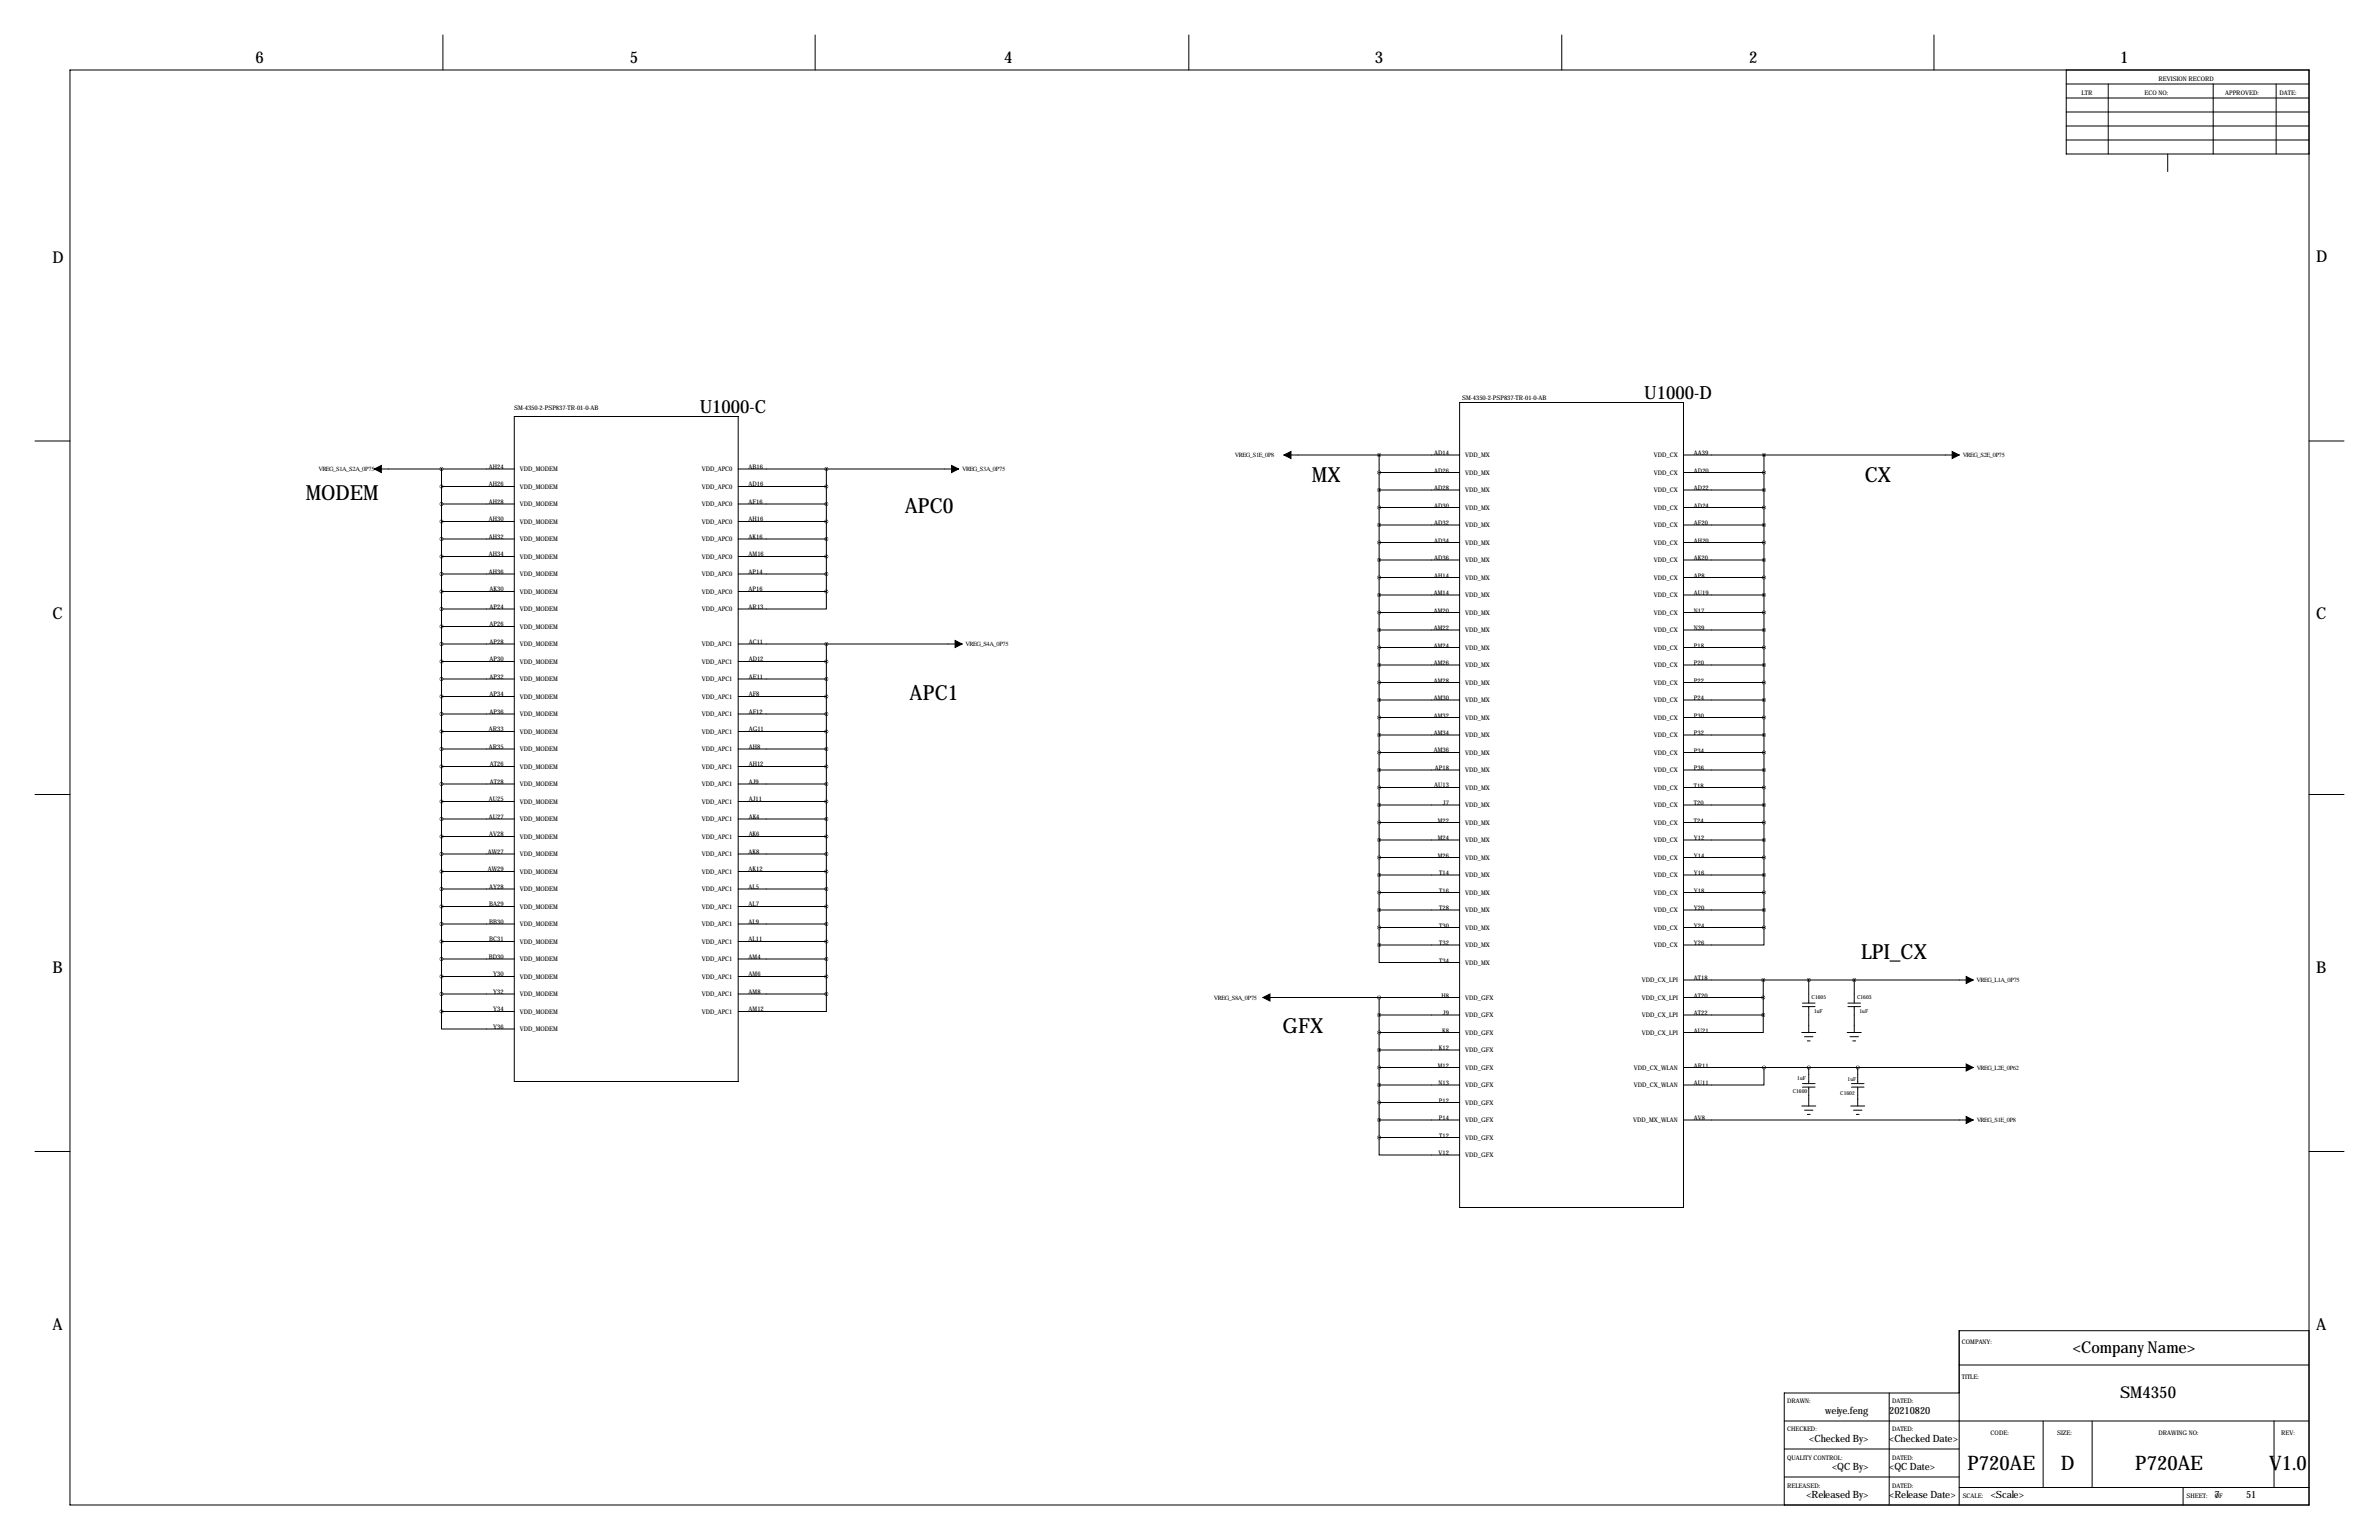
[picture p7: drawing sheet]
<svg xmlns="http://www.w3.org/2000/svg" width="864mm" height="559mm" viewBox="0 0 864 559" stroke-linecap="round" stroke-linejoin="round" font-family="sans-serif">
<defs><g id="words">
<g font-size="7.6">
<text x="476.3" y="174.8">MX</text>
<text x="676.9" y="174.8">CX</text>
<text x="111" y="181.4">MODEM</text>
<text x="328.4" y="186.2">APC0</text>
<text x="330.2" y="254">APC1</text>
<text x="675.6" y="348">LPI_CX</text>
<text x="465.6" y="374.6">GFX</text>
</g>
<g font-size="7.3">
<text x="714.2" y="533.3">P720AE</text>
<text x="748.1" y="533.3">D</text>
<text x="775.1" y="533.3">P720AE</text>
<text x="823.7" y="533.3">V1.0</text>
</g>
<g font-size="6.6">
<text x="254" y="149.9">U1000-C</text>
<text x="596.9" y="144.8">U1000-D</text>
</g>
<g font-size="5.9">
<text x="92.7" y="22.9">6</text>
<text x="228.6" y="22.9">5</text>
<text x="364.5" y="22.9">4</text>
<text x="499.1" y="22.9">3</text>
<text x="635" y="22.9">2</text>
<text x="769.6" y="22.9">1</text>
<text x="19.1" y="95.2">D</text>
<text x="840.7" y="95.2">D</text>
<text x="19.1" y="224.8">C</text>
<text x="840.7" y="224.8">C</text>
<text x="19.1" y="353.1">B</text>
<text x="840.7" y="353.1">B</text>
<text x="19.1" y="482.6">A</text>
<text x="840.7" y="482.6">A</text>
<text x="752.4" y="490.9">&lt;Company Name&gt;</text>
<text x="769.6" y="507.4">SM4350</text>
</g>
<g font-size="3.6">
<text x="662.6" y="513">weiye.feng</text>
<text x="685.8" y="513">20210820</text>
<text x="656.8" y="523.2">&lt;Checked By&gt;</text>
<text x="685.8" y="523.2">&lt;Checked Date&gt;</text>
<text x="665.1" y="533.3">&lt;QC By&gt;</text>
<text x="685.8" y="533.3">&lt;QC Date&gt;</text>
<text x="655.7" y="543.5">&lt;Released By&gt;</text>
<text x="685.8" y="543.5">&lt;Release Date&gt;</text>
<text x="722.6" y="543.5">&lt;Scale&gt;</text>
<text x="803.9" y="543.5">7</text>
<text x="815.3" y="543.5">51</text>
</g>
<g font-size="2.3">
<text x="783.6" y="29.2">REVISION RECORD</text>
<text x="755.6" y="34.3">LTR</text>
<text x="778.5" y="34.3">ECO NO:</text>
<text x="807.7" y="34.3">APPROVED:</text>
<text x="827.5" y="34.3">DATE:</text>
<text x="186.7" y="148.9">SM-4350-2-PSP837-TR-01-0-AB</text>
<text x="530.8" y="145">SM-4350-2-PSP837-TR-01-0-AB</text>
<text x="448.3" y="165.8">VREG_S1E_0P8</text>
<text x="520.6" y="165.1">AD14</text>
<text x="531.9" y="165.9">VDD_MX</text>
<text x="600.4" y="165.9">VDD_CX</text>
<text x="614.9" y="165.1">AA39</text>
<text x="712.5" y="165.8">VREG_S2E_0P75</text>
<text x="115.6" y="170.9">VREG_S1A_S2A_0P75</text>
<text x="177.5" y="170.2">AH24</text>
<text x="188.7" y="170.9">VDD_MODEM</text>
<text x="254.7" y="170.9">VDD_APC0</text>
<text x="271.8" y="170.2">AB16</text>
<text x="349.2" y="170.9">VREG_S3A_0P75</text>
<text x="520.6" y="171.4">AD26</text>
<text x="531.9" y="172.2">VDD_MX</text>
<text x="600.4" y="172.2">VDD_CX</text>
<text x="614.9" y="171.4">AD20</text>
<text x="177.5" y="176.5">AH26</text>
<text x="188.7" y="177.3">VDD_MODEM</text>
<text x="254.7" y="177.3">VDD_APC0</text>
<text x="271.8" y="176.5">AD16</text>
<text x="520.6" y="177.8">AD28</text>
<text x="531.9" y="178.6">VDD_MX</text>
<text x="600.4" y="178.6">VDD_CX</text>
<text x="614.9" y="177.8">AD22</text>
<text x="177.5" y="182.9">AH28</text>
<text x="188.7" y="183.6">VDD_MODEM</text>
<text x="254.7" y="183.6">VDD_APC0</text>
<text x="271.8" y="182.9">AF16</text>
<text x="520.6" y="184.1">AD30</text>
<text x="531.9" y="184.9">VDD_MX</text>
<text x="600.4" y="184.9">VDD_CX</text>
<text x="614.9" y="184.1">AD24</text>
<text x="177.5" y="189.2">AH30</text>
<text x="188.7" y="190">VDD_MODEM</text>
<text x="254.7" y="190">VDD_APC0</text>
<text x="271.8" y="189.2">AH16</text>
<text x="520.6" y="190.5">AD32</text>
<text x="531.9" y="191.3">VDD_MX</text>
<text x="600.4" y="191.3">VDD_CX</text>
<text x="614.9" y="190.5">AF20</text>
<text x="177.5" y="195.6">AH32</text>
<text x="188.7" y="196.3">VDD_MODEM</text>
<text x="254.7" y="196.3">VDD_APC0</text>
<text x="271.8" y="195.6">AK16</text>
<text x="520.6" y="196.8">AD34</text>
<text x="531.9" y="197.6">VDD_MX</text>
<text x="600.4" y="197.6">VDD_CX</text>
<text x="614.9" y="196.8">AH20</text>
<text x="177.5" y="201.9">AH34</text>
<text x="188.7" y="202.7">VDD_MODEM</text>
<text x="254.7" y="202.7">VDD_APC0</text>
<text x="271.8" y="201.9">AM16</text>
<text x="520.6" y="203.2">AD36</text>
<text x="531.9" y="204">VDD_MX</text>
<text x="600.4" y="204">VDD_CX</text>
<text x="614.9" y="203.2">AK20</text>
<text x="177.5" y="208.3">AH36</text>
<text x="188.7" y="209">VDD_MODEM</text>
<text x="254.7" y="209">VDD_APC0</text>
<text x="271.8" y="208.3">AP14</text>
<text x="520.6" y="209.6">AH14</text>
<text x="614.9" y="209.6">AP8</text>
<text x="177.7" y="214.6">AK30</text>
<text x="188.7" y="215.4">VDD_MODEM</text>
<text x="254.7" y="215.4">VDD_APC0</text>
<text x="271.8" y="214.6">AP16</text>
<text x="520.5" y="215.9">AM14</text>
<text x="531.9" y="210.3">VDD_MX</text>
<text x="600.4" y="210.3">VDD_CX</text>
<text x="614.9" y="215.9">AU19</text>
<text x="177.7" y="221">AP24</text>
<text x="188.7" y="221.7">VDD_MODEM</text>
<text x="254.7" y="221.7">VDD_APC0</text>
<text x="271.8" y="221">AR13</text>
<text x="531.9" y="216.7">VDD_MX</text>
<text x="600.4" y="216.7">VDD_CX</text>
<text x="177.7" y="227.3">AP26</text>
<text x="520.5" y="222.2">AM20</text>
<text x="531.9" y="223">VDD_MX</text>
<text x="600.4" y="223">VDD_CX</text>
<text x="614.9" y="222.2">N17</text>
<text x="177.7" y="233.7">AP28</text>
<text x="188.7" y="228.1">VDD_MODEM</text>
<text x="271.8" y="233.7">AC11</text>
<text x="520.5" y="228.6">AM22</text>
<text x="531.9" y="229.4">VDD_MX</text>
<text x="600.4" y="229.4">VDD_CX</text>
<text x="614.9" y="228.6">N39</text>
<text x="188.7" y="234.4">VDD_MODEM</text>
<text x="254.7" y="234.4">VDD_APC1</text>
<text x="350.5" y="234.4">VREG_S4A_0P75</text>
<text x="520.5" y="234.9">AM24</text>
<text x="531.9" y="235.7">VDD_MX</text>
<text x="600.4" y="235.7">VDD_CX</text>
<text x="614.9" y="234.9">P18</text>
<text x="177.7" y="240">AP30</text>
<text x="188.7" y="240.8">VDD_MODEM</text>
<text x="254.7" y="240.8">VDD_APC1</text>
<text x="271.8" y="240">AD12</text>
<text x="520.5" y="241.3">AM26</text>
<text x="531.9" y="242.1">VDD_MX</text>
<text x="600.4" y="242.1">VDD_CX</text>
<text x="614.9" y="241.3">P20</text>
<text x="177.7" y="246.4">AP32</text>
<text x="188.7" y="247.1">VDD_MODEM</text>
<text x="254.7" y="247.1">VDD_APC1</text>
<text x="271.8" y="246.4">AE11</text>
<text x="520.5" y="247.6">AM28</text>
<text x="531.9" y="248.4">VDD_MX</text>
<text x="600.4" y="248.4">VDD_CX</text>
<text x="614.9" y="247.6">P22</text>
<text x="177.7" y="252.7">AP34</text>
<text x="188.7" y="253.5">VDD_MODEM</text>
<text x="254.7" y="253.5">VDD_APC1</text>
<text x="271.8" y="252.7">AF8</text>
<text x="520.5" y="254">AM30</text>
<text x="531.9" y="254.8">VDD_MX</text>
<text x="600.4" y="254.8">VDD_CX</text>
<text x="614.9" y="254">P24</text>
<text x="177.7" y="259.1">AP36</text>
<text x="188.7" y="259.8">VDD_MODEM</text>
<text x="254.7" y="259.8">VDD_APC1</text>
<text x="271.8" y="259.1">AF12</text>
<text x="520.5" y="260.3">AM32</text>
<text x="531.9" y="261.1">VDD_MX</text>
<text x="600.4" y="261.1">VDD_CX</text>
<text x="614.9" y="260.3">P30</text>
<text x="177.5" y="265.4">AR33</text>
<text x="188.7" y="266.2">VDD_MODEM</text>
<text x="254.7" y="266.2">VDD_APC1</text>
<text x="271.8" y="265.4">AG11</text>
<text x="520.5" y="266.7">AM34</text>
<text x="531.9" y="267.5">VDD_MX</text>
<text x="600.4" y="267.5">VDD_CX</text>
<text x="614.9" y="266.7">P32</text>
<text x="177.5" y="271.8">AR35</text>
<text x="188.7" y="272.5">VDD_MODEM</text>
<text x="254.7" y="272.5">VDD_APC1</text>
<text x="271.8" y="271.8">AH8</text>
<text x="520.5" y="273">AM36</text>
<text x="531.9" y="273.8">VDD_MX</text>
<text x="600.4" y="273.8">VDD_CX</text>
<text x="614.9" y="273">P34</text>
<text x="177.9" y="278.1">AT26</text>
<text x="188.7" y="278.9">VDD_MODEM</text>
<text x="254.7" y="278.9">VDD_APC1</text>
<text x="271.8" y="278.1">AH12</text>
<text x="520.9" y="279.4">AP18</text>
<text x="531.9" y="280.2">VDD_MX</text>
<text x="600.4" y="280.2">VDD_CX</text>
<text x="614.9" y="279.4">P36</text>
<text x="177.9" y="284.5">AT28</text>
<text x="188.7" y="285.2">VDD_MODEM</text>
<text x="254.7" y="285.2">VDD_APC1</text>
<text x="271.8" y="284.5">AJ9</text>
<text x="520.6" y="285.7">AU13</text>
<text x="531.8" y="286.5">VDD_MX</text>
<text x="600.4" y="286.5">VDD_CX</text>
<text x="614.9" y="285.8">T18</text>
<text x="177.5" y="290.8">AU25</text>
<text x="188.7" y="291.6">VDD_MODEM</text>
<text x="254.7" y="291.6">VDD_APC1</text>
<text x="271.8" y="290.8">AJ11</text>
<text x="523.8" y="292.1">J7</text>
<text x="531.8" y="292.9">VDD_MX</text>
<text x="600.4" y="292.9">VDD_CX</text>
<text x="614.9" y="292.1">T20</text>
<text x="177.5" y="297.2">AU27</text>
<text x="188.7" y="297.9">VDD_MODEM</text>
<text x="254.7" y="297.9">VDD_APC1</text>
<text x="271.8" y="297.2">AK4</text>
<text x="521.9" y="298.4">M22</text>
<text x="531.8" y="299.2">VDD_MX</text>
<text x="600.4" y="299.2">VDD_CX</text>
<text x="614.9" y="298.4">T24</text>
<text x="177.6" y="303.5">AV28</text>
<text x="188.7" y="304.3">VDD_MODEM</text>
<text x="254.7" y="304.3">VDD_APC1</text>
<text x="271.8" y="303.5">AK6</text>
<text x="521.9" y="304.8">M24</text>
<text x="531.8" y="305.6">VDD_MX</text>
<text x="600.4" y="305.6">VDD_CX</text>
<text x="614.9" y="304.8">Y12</text>
<text x="177.1" y="309.9">AW27</text>
<text x="188.7" y="310.6">VDD_MODEM</text>
<text x="254.7" y="310.6">VDD_APC1</text>
<text x="271.8" y="309.9">AK8</text>
<text x="521.9" y="311.1">M26</text>
<text x="531.8" y="311.9">VDD_MX</text>
<text x="600.4" y="311.9">VDD_CX</text>
<text x="614.9" y="311.1">Y14</text>
<text x="177.1" y="316.2">AW29</text>
<text x="188.7" y="317">VDD_MODEM</text>
<text x="254.7" y="317">VDD_APC1</text>
<text x="271.8" y="316.2">AK12</text>
<text x="522.4" y="317.5">T14</text>
<text x="614.9" y="317.5">Y16</text>
<text x="177.6" y="322.6">AY28</text>
<text x="188.7" y="323.3">VDD_MODEM</text>
<text x="254.7" y="323.3">VDD_APC1</text>
<text x="271.8" y="322.6">AL5</text>
<text x="522.4" y="323.8">T16</text>
<text x="531.8" y="318.3">VDD_MX</text>
<text x="600.4" y="318.3">VDD_CX</text>
<text x="614.9" y="323.8">Y18</text>
<text x="177.6" y="328.9">BA29</text>
<text x="188.7" y="329.7">VDD_MODEM</text>
<text x="254.7" y="329.7">VDD_APC1</text>
<text x="271.8" y="328.9">AL7</text>
<text x="531.8" y="324.6">VDD_MX</text>
<text x="600.4" y="324.6">VDD_CX</text>
<text x="177.6" y="335.3">BB30</text>
<text x="271.8" y="335.3">AL9</text>
<text x="522.4" y="330.2">T28</text>
<text x="531.8" y="331">VDD_MX</text>
<text x="600.4" y="331">VDD_CX</text>
<text x="614.9" y="330.2">Y20</text>
<text x="177.6" y="341.6">BC31</text>
<text x="188.7" y="336">VDD_MODEM</text>
<text x="254.7" y="336">VDD_APC1</text>
<text x="271.8" y="341.6">AL11</text>
<text x="522.4" y="336.5">T30</text>
<text x="531.8" y="337.3">VDD_MX</text>
<text x="600.4" y="337.3">VDD_CX</text>
<text x="614.9" y="336.5">Y24</text>
<text x="177.5" y="348">BD30</text>
<text x="188.7" y="342.4">VDD_MODEM</text>
<text x="254.7" y="342.4">VDD_APC1</text>
<text x="271.8" y="348">AM4</text>
<text x="522.4" y="342.9">T32</text>
<text x="531.8" y="343.7">VDD_MX</text>
<text x="600.4" y="343.7">VDD_CX</text>
<text x="614.9" y="342.9">Y26</text>
<text x="188.7" y="348.7">VDD_MODEM</text>
<text x="254.7" y="348.7">VDD_APC1</text>
<text x="522.4" y="349.2">T34</text>
<text x="531.8" y="350">VDD_MX</text>
<text x="179.1" y="354.3">Y30</text>
<text x="188.7" y="355.1">VDD_MODEM</text>
<text x="254.7" y="355.1">VDD_APC1</text>
<text x="271.8" y="354.3">AM6</text>
<text x="596" y="356.4">VDD_CX_LPI</text>
<text x="614.9" y="355.6">AT18</text>
<text x="717.5" y="356.3">VREG_L1A_0P75</text>
<text x="179.1" y="360.7">Y32</text>
<text x="188.7" y="361.4">VDD_MODEM</text>
<text x="254.7" y="361.4">VDD_APC1</text>
<text x="271.8" y="360.7">AM8</text>
<text x="440.7" y="362.7">VREG_S8A_0P75</text>
<text x="523.3" y="361.9">H8</text>
<text x="531.9" y="362.7">VDD_GFX</text>
<text x="596" y="362.7">VDD_CX_LPI</text>
<text x="614.9" y="361.9">AT20</text>
<text x="179.1" y="367">Y34</text>
<text x="188.7" y="367.8">VDD_MODEM</text>
<text x="254.7" y="367.8">VDD_APC1</text>
<text x="271.8" y="367">AM12</text>
<text x="523.8" y="368.3">J9</text>
<text x="531.9" y="369.1">VDD_GFX</text>
<text x="596" y="369.1">VDD_CX_LPI</text>
<text x="614.9" y="368.3">AT22</text>
<text x="179.1" y="373.4">Y36</text>
<text x="188.7" y="374.1">VDD_MODEM</text>
<text x="523.5" y="374.6">K8</text>
<text x="531.9" y="375.4">VDD_GFX</text>
<text x="596" y="375.4">VDD_CX_LPI</text>
<text x="614.9" y="374.6">AU21</text>
<text x="522.3" y="381">K12</text>
<text x="531.9" y="381.8">VDD_GFX</text>
<text x="521.9" y="387.3">M12</text>
<text x="531.9" y="388.1">VDD_GFX</text>
<text x="593.1" y="388.1">VDD_CX_WLAN</text>
<text x="614.9" y="387.3">AR11</text>
<text x="717.5" y="388.1">VREG_L2E_0P62</text>
<text x="522.2" y="393.7">N13</text>
<text x="531.9" y="394.5">VDD_GFX</text>
<text x="593.1" y="394.5">VDD_CX_WLAN</text>
<text x="614.9" y="393.7">AU11</text>
<text x="522.3" y="400">P12</text>
<text x="531.9" y="400.8">VDD_GFX</text>
<text x="522.3" y="406.4">P14</text>
<text x="531.9" y="407.2">VDD_GFX</text>
<text x="592.9" y="407.2">VDD_MX_WLAN</text>
<text x="614.9" y="406.4">AV8</text>
<text x="717.6" y="407.1">VREG_S1E_0P8</text>
<text x="522.5" y="412.8">T12</text>
<text x="531.9" y="413.5">VDD_GFX</text>
<text x="522.2" y="419.1">V12</text>
<text x="531.8" y="419.9">VDD_GFX</text>
<text x="712.2" y="487.7">COMPANY:</text>
<text x="712.2" y="500.4">TITLE:</text>
<text x="648.7" y="509.3">DRAWN:</text>
<text x="686.8" y="509.3">DATED:</text>
<text x="648.7" y="519.4">CHECKED:</text>
<text x="686.8" y="519.4">DATED:</text>
<text x="722.6" y="520.7">CODE:</text>
<text x="746.8" y="520.7">SIZE:</text>
<text x="783.6" y="520.7">DRAWING NO:</text>
<text x="828" y="520.7">REV:</text>
<text x="648.7" y="529.6">QUALITY CONTROL:</text>
<text x="686.8" y="529.6">DATED:</text>
<text x="648.7" y="539.8">RELEASED:</text>
<text x="686.8" y="539.8">DATED:</text>
<text x="712.5" y="543.6">SCALE:</text>
<text x="793.7" y="543.6">SHEET:</text>
<text x="804" y="543.6">OF</text>
</g>
<g font-size="2">
<text x="657.6" y="362.6">C1605</text>
<text x="674.1" y="362.6">C1603</text>
<text x="658.5" y="367.7">1uF</text>
<text x="675" y="367.7">1uF</text>
<text x="652.4" y="391.8">1uF</text>
<text x="670.7" y="392.1">1uF</text>
<text x="650.8" y="396.6">C1600</text>
<text x="668.1" y="397.2">C1602</text>
</g>
</g></defs>
<g fill="none" stroke="#000" stroke-width=".36">
<path d="M160.8 12.7v12.7M295.9 12.7v12.7M431.5 12.7v12.7M566.9 12.7v12.7M702.1 12.7v12.7M25.4 25.4h812.8v520.7h-812.8zM750.1 35.6h88.1M750.1 30.5h88.1M750.1 25.4v30.5h88.1M765.3 30.5v25.4M803.4 30.5v25.4M826.3 30.5v25.4"/>
<path d="M750.1 50.8h88.1M750.1 45.7h88.1M750.1 40.6h88.1M786.9 55.9v6.3M186.7 151.1h81.3v241.3h-81.3zM529.8 146.1h81.3v292h-81.3zM12.7 160h12.7M135.9 170.2h50.8M160.3 176.5h26.4M160.3 170.2v196.8M268 170.2h80M268 176.5h32"/>
<path d="M300 170.2v44.4M466.1 165.1h63.7M500.6 165.1v177.8M529.8 171.4l-29.2 .1M529.8 177.8h-29.2M611.1 165.1h100.1M611.1 171.4l29.2 .1M611.1 177.8h29.2M640.3 165.1v171.5M838.2 160h12.7M160.3 182.9h26.4M160.3 189.2h26.4"/>
<path d="M160.3 195.6h26.4M268 189.2h32M300 182.9h-32M300 195.6h-32M529.8 184.1l-29.2 .1M529.8 190.5h-29.2M529.8 196.8l-29.2 .1M611.1 184.1l29.2 .1M611.1 190.5h29.2M611.1 196.8l29.2 .1M160.3 201.9h26.4M160.3 208.3h26.4"/>
<path d="M160.3 214.6h26.4M268 201.9h32M300 214.6v6.4h-32M300 208.3h-32M300 214.6h-32M529.8 203.2h-29.2M529.8 209.6h-29.2M529.8 215.9h-29.2M611.1 203.2h29.2M611.1 209.6h29.2M611.1 215.9h29.2M160.3 221h26.4"/>
<path d="M160.3 227.3h26.4M160.3 233.7h26.4M268 233.7h81.2M300 233.7v127M529.8 222.2l-29.2 .1M529.8 228.6h-29.2M529.8 234.9l-29.2 .1M611.1 222.2l29.2 .1M611.1 228.6h29.2M611.1 234.9l29.2 .1M160.3 240h26.4M160.3 246.4h26.4"/>
<path d="M160.3 252.7h26.4M160.3 259.1h26.4M268 252.7h32M300 240h-32M300 246.4h-32M300 259.1h-32M529.8 241.3h-29.2M529.8 247.6l-29.2 .1M529.8 254h-29.2M611.1 241.3h29.2M611.1 247.6l29.2 .1M611.1 254h29.2"/>
<path d="M160.3 265.4h26.4M160.3 271.8h26.4M160.3 278.1h26.4M268 265.4h32M268 271.8h32M300 278.1h-32M529.8 260.3l-29.2 .1M529.8 266.7h-29.2M529.8 273l-29.2 .1M529.8 279.4h-29.2M611.1 260.3l29.2 .1M611.1 266.7h29.2"/>
<path d="M611.1 273l29.2 .1M611.1 279.4h29.2M12.7 288.3h12.7M160.3 284.5h26.4M160.3 290.8h26.4M160.3 297.2h26.4M268 284.5h32M268 297.2h32M300 290.8h-32M529.8 285.8h-29.2M529.8 292.1h-29.2M529.8 298.4l-29.2 .1"/>
<path d="M611.1 285.8h29.2M611.1 292.1h29.2M611.1 298.4l29.2 .1M838.2 288.3h12.7M160.3 303.5h26.4M160.3 309.9h26.4M160.3 316.2h26.4M268 303.5h32M268 316.2h32M300 309.9h-32M529.8 304.8h-29.2M529.8 311.1l-29.2 .1"/>
<path d="M529.8 317.5h-29.2M611.1 304.8h29.2M611.1 311.1l29.2 .1M611.1 317.5h29.2M160.3 322.6h26.4M160.3 328.9h26.4M160.3 335.3h26.4M268 322.6h32M268 328.9h32M268 335.3h32M500.6 323.9h19.1M519.7 323.8h10.1"/>
<path d="M529.8 330.2h-29.2M529.8 336.5l-29.2 .1M611.1 323.8h10.2M611.1 330.2h29.2M611.1 336.5l29.2 .1M621.3 323.9h19M640.3 336.6v6.3h-29.2M160.3 341.6h26.4M160.3 348h26.4M160.3 354.3h26.4M268 354.3h32M300 341.6h-32"/>
<path d="M300 348h-32M500.6 342.9v6.4l29.2-.1M529.8 342.9h-29.2M611.1 355.6h105.2M640.1 355.6v12.7M656.6 355.6v8.4M673.1 355.6v8.4M160.3 367v6.4h26.4M160.3 360.7h26.4M160.3 367h26.4M268 360.7h32M300 360.7v6.3h-32"/>
<path d="M458.5 361.9h71.3M500.6 362v50.8M529.8 368.3h-29.2M529.8 374.6l-29.2 .1M611.1 361.9l29 .1M611.1 368.3h29M640.1 368.3v6.4l-29-.1M654 374.6h5.1M654.3 364h4.6M654.3 365.3h4.6M655.1 376.2h3M656.1 377.7h1"/>
<path d="M656.6 365.3v9.3M670.6 374.6h5M670.8 364h4.6M670.8 365.3h4.6M671.6 376.2h3M672.6 377.7h1M673.1 365.3v9.3M529.8 381h-29.2M529.8 387.3l-29.2 .1M529.8 393.7h-29.2M611.1 387.3h105.2M640.3 387.4v6.3h-29.2"/>
<path d="M654.3 393.2h4.6M654.3 394.5h4.6M656.6 394.5v6.8M656.6 387.4v5.8M672.1 393.2h4.6M672.1 394.5h4.6M674.4 387.4v5.8M674.4 394.5v6.8M12.7 417.8h12.7M500.6 412.8v6.3h29.2M529.8 400l-29.2 .1M529.8 406.4h-29.2"/>
<path d="M529.8 412.8h-29.2M611.1 406.4h105.2M654 401.3h5.1M655.1 402.8h3M656.1 404.4h1M671.8 401.3h5.1M672.8 402.8h3.1M673.9 404.4h1M838.2 417.8h12.7M711.2 495.3h127M838.2 482.9h-127v63.2M647.7 515.6h190.5"/>
<path d="M685.8 505.5v40.6M711.2 505.5h-63.5v40.6M741.7 515.6v24.1M759.5 515.6v24.1M825.5 515.6v24.1M647.7 535.9h63.5M647.7 525.8h63.5M711.2 539.8h127M792.5 539.8v6.3"/>
</g>
<path d="M135.9 170.2l2.5-1.3v2.6zM345.4 168.9l2.6 1.3-2.6 1.3zM466.1 165.1l2.5-1.3v2.6zM708.7 163.8l2.5 1.3-2.5 1.3zM346.7 232.4l2.5 1.3-2.5 1.3zM713.7 354.3l2.6 1.3-2.6 1.3zM458.5 361.9l2.5-1.2v2.5zM713.7 386.1l2.6 1.2-2.6 1.3zM713.7 405.1l2.6 1.3-2.6 1.3z" fill="#000" stroke="#000" stroke-width=".36"/>
<path d="M299.9 328.9a.05 .05 0 0 0 .1 0 .05 .05 0 0 0-.1 0zM299.9 322.6a.05 .05 0 0 0 .1 0 .05 .05 0 0 0-.1 0zM299.9 303.5a.05 .05 0 0 0 .1 0 .05 .05 0 0 0-.1 0zM299.9 297.2a.05 .05 0 0 0 .1 0 .05 .05 0 0 0-.1 0zM299.9 290.8a.05 .05 0 0 0 .1 0 .05 .05 0 0 0-.1 0zM299.9 284.5a.05 .05 0 0 0 .1 0 .05 .05 0 0 0-.1 0zM299.9 278.1a.05 .05 0 0 0 .1 0 .05 .05 0 0 0-.1 0zM299.9 271.8a.05 .05 0 0 0 .1 0 .05 .05 0 0 0-.1 0zM299.9 265.4a.05 .05 0 0 0 .1 0 .05 .05 0 0 0-.1 0zM299.9 259.1a.05 .05 0 0 0 .1 0 .05 .05 0 0 0-.1 0zM299.9 252.7a.05 .05 0 0 0 .1 0 .05 .05 0 0 0-.1 0zM299.9 246.4a.05 .05 0 0 0 .1 0 .05 .05 0 0 0-.1 0zM299.9 240a.05 .05 0 0 0 .1 0 .05 .05 0 0 0-.1 0zM299.9 233.7a.05 .05 0 0 0 .1 0 .05 .05 0 0 0-.1 0zM299.9 309.9a.05 .05 0 0 0 .1 0 .05 .05 0 0 0-.1 0zM299.9 316.2a.05 .05 0 0 0 .1 0 .05 .05 0 0 0-.1 0zM299.9 335.3a.05 .05 0 0 0 .1 0 .05 .05 0 0 0-.1 0zM299.9 341.6a.05 .05 0 0 0 .1 0 .05 .05 0 0 0-.1 0zM299.9 348a.05 .05 0 0 0 .1 0 .05 .05 0 0 0-.1 0zM299.9 354.3a.05 .05 0 0 0 .1 0 .05 .05 0 0 0-.1 0zM299.9 360.7a.05 .05 0 0 0 .1 0 .05 .05 0 0 0-.1 0zM299.9 208.3a.05 .05 0 0 0 .1 0 .05 .05 0 0 0-.1 0zM299.9 214.6a.05 .05 0 0 0 .1 0 .05 .05 0 0 0-.1 0zM299.9 201.9a.05 .05 0 0 0 .1 0 .05 .05 0 0 0-.1 0zM299.9 195.6a.05 .05 0 0 0 .1 0 .05 .05 0 0 0-.1 0zM299.9 189.2a.05 .05 0 0 0 .1 0 .05 .05 0 0 0-.1 0zM299.9 182.9a.05 .05 0 0 0 .1 0 .05 .05 0 0 0-.1 0zM299.9 176.5a.05 .05 0 0 0 .1 0 .05 .05 0 0 0-.1 0zM299.9 170.2a.05 .05 0 0 0 .1 0 .05 .05 0 0 0-.1 0zM500.6 400.1a.05 .05 0 0 0 .1 0 .05 .05 0 0 0-.1 0zM500.6 374.6a.05 .05 0 0 0 .1 0 .05 .05 0 0 0-.1 0zM500.6 368.3a.05 .05 0 0 0 .1 0 .05 .05 0 0 0-.1 0zM500.6 361.9a.05 .05 0 0 0 .1 0 .05 .05 0 0 0-.1 0zM500.6 381a.05 .05 0 0 0 .1 0 .05 .05 0 0 0-.1 0zM500.6 387.4a.05 .05 0 0 0 .1 0 .05 .05 0 0 0-.1 0zM500.6 393.7a.05 .05 0 0 0 .1 0 .05 .05 0 0 0-.1 0zM500.6 406.4a.05 .05 0 0 0 .1 0 .05 .05 0 0 0-.1 0zM500.6 412.8a.05 .05 0 0 0 .1 0 .05 .05 0 0 0-.1 0zM640 362a.05 .05 0 0 0 .1 0 .05 .05 0 0 0-.1 0zM640 355.6a.05 .05 0 0 0 .1 0 .05 .05 0 0 0-.1 0zM640 368.3a.05 .05 0 0 0 .1 0 .05 .05 0 0 0-.1 0zM656.5 355.6a.05 .05 0 0 0 .1 0 .05 .05 0 0 0-.1 0zM640.3 336.6a.05 .05 0 0 0 .1 0 .05 .05 0 0 0-.1 0zM640.3 330.2a.05 .05 0 0 0 .1 0 .05 .05 0 0 0-.1 0zM640.3 323.9a.05 .05 0 0 0 .1 0 .05 .05 0 0 0-.1 0zM640.3 317.5a.05 .05 0 0 0 .1 0 .05 .05 0 0 0-.1 0zM640.3 311.2a.05 .05 0 0 0 .1 0 .05 .05 0 0 0-.1 0zM640.3 304.8a.05 .05 0 0 0 .1 0 .05 .05 0 0 0-.1 0zM640.3 298.5a.05 .05 0 0 0 .1 0 .05 .05 0 0 0-.1 0zM640.3 292.1a.05 .05 0 0 0 .1 0 .05 .05 0 0 0-.1 0zM640.3 285.8a.05 .05 0 0 0 .1 0 .05 .05 0 0 0-.1 0zM640.3 279.4a.05 .05 0 0 0 .1 0 .05 .05 0 0 0-.1 0zM640.3 273.1a.05 .05 0 0 0 .1 0 .05 .05 0 0 0-.1 0zM640.3 266.7a.05 .05 0 0 0 .1 0 .05 .05 0 0 0-.1 0zM640.3 260.4a.05 .05 0 0 0 .1 0 .05 .05 0 0 0-.1 0zM640.3 254a.05 .05 0 0 0 .1 0 .05 .05 0 0 0-.1 0zM640.3 247.7a.05 .05 0 0 0 .1 0 .05 .05 0 0 0-.1 0zM640.3 241.3a.05 .05 0 0 0 .1 0 .05 .05 0 0 0-.1 0zM640.3 235a.05 .05 0 0 0 .1 0 .05 .05 0 0 0-.1 0zM640.3 228.6a.05 .05 0 0 0 .1 0 .05 .05 0 0 0-.1 0zM640.3 222.3a.05 .05 0 0 0 .1 0 .05 .05 0 0 0-.1 0zM640.3 203.2a.05 .05 0 0 0 .1 0 .05 .05 0 0 0-.1 0zM640.3 209.6a.05 .05 0 0 0 .1 0 .05 .05 0 0 0-.1 0zM640.3 215.9a.05 .05 0 0 0 .1 0 .05 .05 0 0 0-.1 0zM640.3 196.9a.05 .05 0 0 0 .1 0 .05 .05 0 0 0-.1 0zM640.3 190.5a.05 .05 0 0 0 .1 0 .05 .05 0 0 0-.1 0zM640.3 184.2a.05 .05 0 0 0 .1 0 .05 .05 0 0 0-.1 0zM640.3 177.8a.05 .05 0 0 0 .1 0 .05 .05 0 0 0-.1 0zM640.3 171.5a.05 .05 0 0 0 .1 0 .05 .05 0 0 0-.1 0zM640.3 165.1a.05 .05 0 0 0 .1 0 .05 .05 0 0 0-.1 0zM656.5 387.4a.05 .05 0 0 0 .1 0 .05 .05 0 0 0-.1 0zM674.3 387.4a.05 .05 0 0 0 .1 0 .05 .05 0 0 0-.1 0zM640.3 387.4a.05 .05 0 0 0 .1 0 .05 .05 0 0 0-.1 0zM160.2 328.9a.05 .05 0 0 0 .1 0 .05 .05 0 0 0-.1 0zM160.2 182.9a.05 .05 0 0 0 .1 0 .05 .05 0 0 0-.1 0zM160.2 176.5a.05 .05 0 0 0 .1 0 .05 .05 0 0 0-.1 0zM160.2 170.2a.05 .05 0 0 0 .1 0 .05 .05 0 0 0-.1 0zM160.2 189.2a.05 .05 0 0 0 .1 0 .05 .05 0 0 0-.1 0zM160.2 195.6a.05 .05 0 0 0 .1 0 .05 .05 0 0 0-.1 0zM160.2 201.9a.05 .05 0 0 0 .1 0 .05 .05 0 0 0-.1 0zM160.2 208.3a.05 .05 0 0 0 .1 0 .05 .05 0 0 0-.1 0zM160.2 214.6a.05 .05 0 0 0 .1 0 .05 .05 0 0 0-.1 0zM160.2 221a.05 .05 0 0 0 .1 0 .05 .05 0 0 0-.1 0zM160.2 227.3a.05 .05 0 0 0 .1 0 .05 .05 0 0 0-.1 0zM160.2 233.7a.05 .05 0 0 0 .1 0 .05 .05 0 0 0-.1 0zM160.2 240a.05 .05 0 0 0 .1 0 .05 .05 0 0 0-.1 0zM160.2 246.4a.05 .05 0 0 0 .1 0 .05 .05 0 0 0-.1 0zM160.2 252.7a.05 .05 0 0 0 .1 0 .05 .05 0 0 0-.1 0zM160.2 259.1a.05 .05 0 0 0 .1 0 .05 .05 0 0 0-.1 0zM160.2 265.4a.05 .05 0 0 0 .1 0 .05 .05 0 0 0-.1 0zM160.2 271.8a.05 .05 0 0 0 .1 0 .05 .05 0 0 0-.1 0zM160.2 278.1a.05 .05 0 0 0 .1 0 .05 .05 0 0 0-.1 0zM160.2 284.5a.05 .05 0 0 0 .1 0 .05 .05 0 0 0-.1 0zM160.2 290.8a.05 .05 0 0 0 .1 0 .05 .05 0 0 0-.1 0zM160.2 297.2a.05 .05 0 0 0 .1 0 .05 .05 0 0 0-.1 0zM160.2 303.5a.05 .05 0 0 0 .1 0 .05 .05 0 0 0-.1 0zM160.2 309.9a.05 .05 0 0 0 .1 0 .05 .05 0 0 0-.1 0zM160.2 316.2a.05 .05 0 0 0 .1 0 .05 .05 0 0 0-.1 0zM160.2 322.6a.05 .05 0 0 0 .1 0 .05 .05 0 0 0-.1 0zM160.2 335.3a.05 .05 0 0 0 .1 0 .05 .05 0 0 0-.1 0zM160.2 341.6a.05 .05 0 0 0 .1 0 .05 .05 0 0 0-.1 0zM160.2 348a.05 .05 0 0 0 .1 0 .05 .05 0 0 0-.1 0zM160.2 354.3a.05 .05 0 0 0 .1 0 .05 .05 0 0 0-.1 0zM160.2 360.7a.05 .05 0 0 0 .1 0 .05 .05 0 0 0-.1 0zM160.2 367a.05 .05 0 0 0 .1 0 .05 .05 0 0 0-.1 0zM500.6 336.5a.05 .05 0 0 0 .1 0 .05 .05 0 0 0-.1 0zM500.6 330.2a.05 .05 0 0 0 .1 0 .05 .05 0 0 0-.1 0zM500.6 323.8a.05 .05 0 0 0 .1 0 .05 .05 0 0 0-.1 0zM500.6 317.5a.05 .05 0 0 0 .1 0 .05 .05 0 0 0-.1 0zM500.6 311.1a.05 .05 0 0 0 .1 0 .05 .05 0 0 0-.1 0zM500.6 304.8a.05 .05 0 0 0 .1 0 .05 .05 0 0 0-.1 0zM500.6 298.5a.05 .05 0 0 0 .1 0 .05 .05 0 0 0-.1 0zM500.6 292.1a.05 .05 0 0 0 .1 0 .05 .05 0 0 0-.1 0zM500.6 285.8a.05 .05 0 0 0 .1 0 .05 .05 0 0 0-.1 0zM500.6 279.4a.05 .05 0 0 0 .1 0 .05 .05 0 0 0-.1 0zM500.6 273.1a.05 .05 0 0 0 .1 0 .05 .05 0 0 0-.1 0zM500.6 266.7a.05 .05 0 0 0 .1 0 .05 .05 0 0 0-.1 0zM500.6 260.4a.05 .05 0 0 0 .1 0 .05 .05 0 0 0-.1 0zM500.6 254a.05 .05 0 0 0 .1 0 .05 .05 0 0 0-.1 0zM500.6 247.7a.05 .05 0 0 0 .1 0 .05 .05 0 0 0-.1 0zM500.6 241.3a.05 .05 0 0 0 .1 0 .05 .05 0 0 0-.1 0zM500.6 235a.05 .05 0 0 0 .1 0 .05 .05 0 0 0-.1 0zM500.6 228.6a.05 .05 0 0 0 .1 0 .05 .05 0 0 0-.1 0zM500.6 222.3a.05 .05 0 0 0 .1 0 .05 .05 0 0 0-.1 0zM500.6 215.9a.05 .05 0 0 0 .1 0 .05 .05 0 0 0-.1 0zM500.6 209.6a.05 .05 0 0 0 .1 0 .05 .05 0 0 0-.1 0zM500.6 203.2a.05 .05 0 0 0 .1 0 .05 .05 0 0 0-.1 0zM500.6 196.9a.05 .05 0 0 0 .1 0 .05 .05 0 0 0-.1 0zM500.6 190.5a.05 .05 0 0 0 .1 0 .05 .05 0 0 0-.1 0zM500.6 184.2a.05 .05 0 0 0 .1 0 .05 .05 0 0 0-.1 0zM500.6 177.8a.05 .05 0 0 0 .1 0 .05 .05 0 0 0-.1 0zM500.6 171.5a.05 .05 0 0 0 .1 0 .05 .05 0 0 0-.1 0zM500.6 165.1a.05 .05 0 0 0 .1 0 .05 .05 0 0 0-.1 0zM500.6 342.9a.05 .05 0 0 0 .1 0 .05 .05 0 0 0-.1 0z" fill="#000" stroke="#000" stroke-width="1.3"/>
<use href="#words"/>
</svg>
